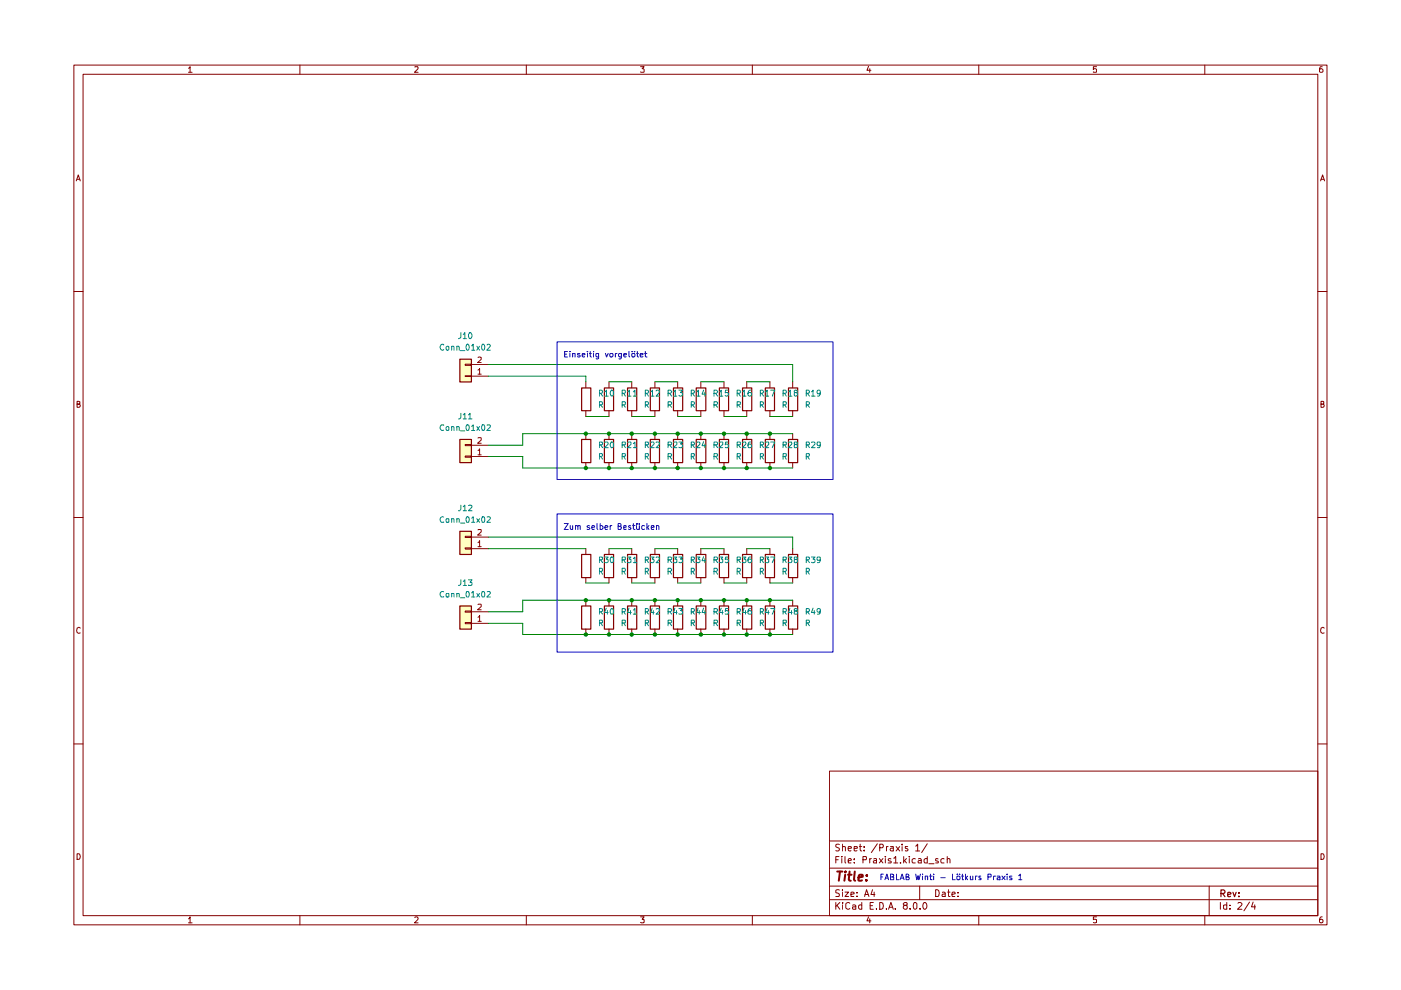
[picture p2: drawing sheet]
<svg xmlns="http://www.w3.org/2000/svg" width="297mm" height="210mm" viewBox="0 0 297 210" stroke-linecap="round" stroke-linejoin="round" font-family="sans-serif">
<g fill="none" stroke="#840000" stroke-width=".21">
<path d="M15.7 13.8h265.6v182.3h-265.6zM17.6 15.7h261.8v178.4h-261.8zM40 14.5l.3-.4v1.2M40 15.3h.7M63.6 13.8v1.9M88 14.2l.6-.1v.4l-.7 .8h.7M111.6 13.8v1.9M135.8 14.1h.8l-.5 .5 .5 .1v.5h-.8M159.5 13.8v1.9M184.1 14.1l-.3 .8h.9M184.4 14.6v.7M207.5 13.8v1.9"/>
<path d="M232.5 14.1h-.7v.6l.2-.1 .5 .1-.1 .6-.6-.1M255.4 13.8v1.9M280.3 14.1l-.4 .1a.94 .94 0 0 0 0 1.1h.4l.2-.1v-.4l-.3-.2h-.2l-.3 .2M16.2 38.4l.4-1.3 .4 1.3M16.3 38h.6M280 38.4l.4-1.3 .4 1.3M280.1 38h.6M15.7 61.8h1.9M279.4 61.8h1.9M16.3 85.7l.6-.1v-.4l-.6-.1v1.3h.5l.2-.5-.3-.2M280.1 85.7l.6-.1v-.4l-.6-.1v1.3l.6-.1 .1-.4-.3-.2M15.7 109.7h1.9"/>
<path d="M279.4 109.7h1.9M17 133.2l-.2-.2a.65 .65 0 0 0-.5 .6 .65 .65 0 0 0 .5 .7l.2-.1M280.8 133.2l-.3-.2a.65 .65 0 0 0-.5 .6 .65 .65 0 0 0 .5 .7l.3-.1M15.7 157.7h1.9M279.4 157.7h1.9M175.9 163.5h103.5v30.6h-103.5zM175.9 178.3h103.5M178 179.1l-.5-.1-.3 .2v.3l.8 .5-.3 .4-.5-.1M178.6 179.6l.6-.1v.9M178.6 179v1.4M179.8 179.9l.7-.1-.1-.3h-.5l-.1 .2 .1 .6h.5M181.1 179.9l.7-.1-.1-.3h-.6v.8h.6"/>
<path d="M182.2 179.5h.5M182.4 179v1.2l.3 .2M183.2 179.5v.2M186 178.9l-1.3 1.9M186.5 179.7h.7v-.6l-.7-.1v1.4M188 179.5v.9M188.3 179.5h-.3v.2M188.8 179.5h.6v.9M189.4 179.8h-.4l-.3 .3 .3 .3 .4-.1M190 179.5l.8 .9M190.8 179.5l-.8 .9M191.3 179v.2"/>
<path d="M191.3 179.5v.9M192.4 179.5h-.5v.3l.6 .4-.2 .2-.4-.1M194.1 179.4l.5-.4v1.4M196.6 178.9l-1.2 1.9M16.3 181a.66 .66 0 0 1 .7 .5 .66 .66 0 0 1-.2 .7h-.5zM40 194.8l.3-.4v1.3M40 195.7h.7M63.6 194.1v2M88 194.6l.4-.2 .2 .4-.7 .9h.7M111.6 194.1v2M135.8 194.4h.8l-.5 .5 .5 .1v.6h-.8M159.5 194.1v2"/>
<path d="M175.9 190.8h103.5M175.9 187.9h103.5M175.9 184.1h103.5M177.2 191.3v1.5M177.2 182.3h.5M177.5 191.9l.6 .9M177.9 181.6h-.7v1.4M178 188.7h-.7v.6a.53 .53 0 0 1 .5 .2 .53 .53 0 0 1 .1 .6h-.7M178.1 191.3l-.9 .9M178.5 181.6v.1M178.5 182v1M178.6 191.3v.2"/>
<path d="M178.6 188.6v.2M178.6 189.1v1M178.6 191.9v.9M179.2 189.1h.7l-.7 1h.7M179.2 181.6v1.2l.1 .2M179.8 182.5l.7-.1-.2-.4-.4 .1-.1 .7 .1 .2h.5M180.2 191.5l-.5-.2-.4 .4 .1 .9 .3 .2 .5-.2M180.4 189.7l.7-.2-.1-.3h-.6v.9h.6M180.8 191.9h.4l.2 .1v.8M181.1 182.9v.1M181.1 182.1v.2M181.4 192.2l-.6 .1v.4h.6"/>
<path d="M181.7 190v.1M181.7 189.2v.1M182.7 191.9h-.4l-.3 .2v.4l.3 .3 .4-.1M182.7 191.3v1.5M183 182.3h.6v-.7h-.6v1.4M183.2 180.3v.1M183.3 190.1l.4-1.5 .5 1.5M183.4 189.7h.7M184.1 194.4l-.3 .8h.9M184.4 182v1M184.4 194.8v.9M184.5 192h.5"/>
<path d="M184.7 182l-.3 .3M185 188.6l-.3 1.1h.8M185.2 191.3h-.7v1.5h.7M185.3 182.1h.5v.9h-.5l-.1-.4 .6-.2M185.3 189.1v1M185.8 192.6v.2M186.4 182l.8 1M186.5 191.3l.7 .2v1.1l-.3 .2h-.4zM187.2 182l-.8 1M187.7 181.6v.1M187.7 182v1M188 192.6v.2"/>
<path d="M188.4 192.8l.5-1.5 .5 1.5M188.6 192.4h.6M188.9 182.1a.36 .36 0 0 0-.6 .2l.7 .4-.1 .3h-.6M189.5 181.9l.4-.3v1.4M189.5 183h.8M189.8 192.6v.2M190.9 182.9v.1M191.6 181.6v1.4M191.8 182.5l.4 .5M191.9 191.9h-.3l-.1-.3a.46 .46 0 0 1 .4-.3 .46 .46 0 0 1 .5 .3l-.1 .3-.6 .1a.43 .43 0 0 0-.1 .6 .43 .43 0 0 0 .6 .1 .43 .43 0 0 0 .1-.6l-.2-.2M192.2 182l-.6 .6M192.8 181.6v.1"/>
<path d="M192.8 182v1M193 192.6v.2M193.7 191.5l.4-.2 .3 .3v.9l-.3 .3a.82 .82 0 0 1-.4-1.3zM194.1 182.1a.45 .45 0 0 0-.7 .2l.1 .7h.6M194.1 180.4h.9M194.7 182.1l.5-.1 .1 .3v.7h-.6l-.1-.4 .7-.2M195 187.9v2.9M195.1 192.6v.2M195.8 191.4l.2-.1a.76 .76 0 0 1 .5 .8 .76 .76 0 0 1-.5 .7 .97 .97 0 0 1-.2-1.4zM196.6 181.6v1.4h-.5l-.2-.7 .3-.3 .4 .1M196.9 183.1h1.1M198.4 188.6a.8 .8 0 0 1 .8 .6 .8 .8 0 0 1-.3 .9h-.5z"/>
<path d="M198.9 182.1h-.5v.4l.6 .2-.1 .3h-.5M199.8 189.2l.4-.1 .2 .2v.8h-.6l-.1-.4 .7-.2M200.2 182.1a.45 .45 0 0 0-.7 .2l.1 .6 .6 .1M200.8 182.2l.2-.2 .3 .1 .1 .9M200.8 181.6v1.4M200.9 189.1h.5M201.1 188.6v1.3l.1 .2h.2M201.8 189.7l.7-.2-.1-.4h-.4l-.2 .2v.6l.1 .2h.5M203.1 190v.1M203.1 189.2v.1M207.5 194.1v2M232.5 194.4h-.7v.6h.7v.6h-.7"/>
<path d="M255.4 194.1v2M256.4 187.9v6.2M258.7 191.3v1.5M260.1 191.9h-.7v.7l.3 .2 .4-.1M260.1 191.3v1.5M260.8 192.6v.2M260.8 191.9v.1M262.5 191.5l.1-.2h.4l.3 .5-.9 1h.9M264.9 191.3l-1.2 1.8M265.7 191.3l-.4 1h.9M266 191.9v.9M280.1 181a.66 .66 0 0 1 .6 .5 .66 .66 0 0 1-.2 .7h-.4z"/>
<path d="M280.3 194.4a.72 .72 0 0 0-.5 .5 .72 .72 0 0 0 .2 .8l.4-.1a.42 .42 0 0 0 0-.6 .42 .42 0 0 0-.6 0l-.1 .2"/>
</g>
<path d="M258.9 189.4h.7l.1-.5-.2-.2h-.6v1.4M259.2 189.4l.5 .7M260.3 189.7l.7-.2-.1-.2h-.6v.7h.6M261.4 189.2l.3 .9 .4-.9M262.7 190v.1M262.7 189.3v.1" fill="none" stroke="#840000" stroke-width=".25"/>
<path d="M177.5 184.8h1.1M178.1 184.8l-.3 1.9M179.2 185.5l-.2 1.2M179.3 184.8l-.2 .1 .1 .1 .1-.2-.1 .2M179.8 185.5h.8M180.1 184.8l-.1 1.7 .4 .2M181.2 184.8l-.1 1.7 .2 .2M182 186.1l.9-.2v-.4h-.6l-.2 .2-.1 .9h.8M183.7 186.6v.1M183.8 185.5v.2" fill="none" stroke="#840000" stroke-width=".42"/>
<g fill="#ffffc2">
<path d="M97.5 128.4h2.4v4.9h-2.4z"/>
<path d="M97.5 112.6h2.4v4.9h-2.4z"/>
<path d="M97.5 76.1h2.4v4.8h-2.4z"/>
<path d="M97.5 93.1h2.4v4.9h-2.4z"/>
</g>
<g fill="none" stroke="#840000" stroke-width=".25">
<path d="M97.5 76.2h2.4v4.8h-2.4zM97.5 93.2h2.4v4.9h-2.4zM123.3 82.3h2v4.8h-2zM123.3 93.2h2v4.9h-2zM128.1 82.3h2v4.8h-2zM128.1 93.2h2v4.9h-2zM133.1 93.2h1.9v4.9h-1.9zM133.1 82.3h1.9v4.8h-1.9zM137.9 93.2h1.9v4.9h-1.9zM137.9 82.3h1.9v4.8h-1.9zM142.8 93.2h1.9v4.9h-1.9zM142.8 82.3h1.9v4.8h-1.9z"/>
<path d="M147.6 93.2h2v4.9h-2zM147.6 82.3h2v4.8h-2zM152.5 82.3h2v4.8h-2zM152.5 93.2h2v4.9h-2zM157.4 82.3h2v4.8h-2zM157.4 93.2h2v4.9h-2zM162.3 93.2h1.9v4.9h-1.9zM162.3 82.3h1.9v4.8h-1.9zM167.2 82.3h1.9v4.8h-1.9zM167.2 93.2h1.9v4.9h-1.9zM97.5 112.6h2.4v5h-2.4zM123.3 117.6h2v4.9h-2z"/>
<path d="M128.1 117.6h2v4.9h-2zM133.1 117.6h1.9v4.9h-1.9zM137.9 117.6h1.9v4.9h-1.9zM142.8 117.6h1.9v4.9h-1.9zM147.6 117.6h2v4.9h-2zM152.5 117.6h2v4.9h-2zM157.4 117.6h2v4.9h-2zM162.3 117.6h1.9v4.9h-1.9zM167.2 117.6h1.9v4.9h-1.9zM97.5 128.5h2.4v4.9h-2.4zM123.3 128.5h2v4.9h-2zM128.1 128.5h2v4.9h-2z"/>
<path d="M133.1 128.5h1.9v4.9h-1.9zM137.9 128.5h1.9v4.9h-1.9zM142.8 128.5h1.9v4.9h-1.9zM147.6 128.5h2v4.9h-2zM152.5 128.5h2v4.9h-2zM157.4 128.5h2v4.9h-2zM162.3 128.5h1.9v4.9h-1.9zM167.2 128.5h1.9v4.9h-1.9z"/>
</g>
<g fill="none" stroke="#840000" stroke-width=".21">
<path d="M98.6 77.2h1.3v.3h-1.3zM98.6 79.7h1.3v.1h-1.3zM99.9 79.8h3.6M99.9 77.3h3.6M101.3 78.5l.4-.4v1.2M101.3 75.8h.7v.4l-.7 .7h.7M101.3 79.3h.7M98.6 94.2h1.3v.3h-1.3zM98.6 96.7h1.3v.2h-1.3zM99.9 96.8h3.6M99.9 94.4h3.6M101.3 95.5l.4-.3v1.2"/>
<path d="M101.3 92.9l.6-.1 .1 .5-.7 .7h.7M101.3 96.4h.7M124.2 80.9v1.3M124.2 87v1.3M124.2 91.9v1.2M124.2 98v1.2M129.1 80.9v1.3M129.1 87v1.3M129.1 91.9v1.2M129.1 98v1.2M133.9 80.9v1.3M133.9 87v1.3"/>
<path d="M133.9 91.9v1.2M133.9 98v1.2M138.9 80.9v1.3M138.9 87v1.3M138.9 91.9v1.2M138.9 98v1.2M143.7 80.9v1.3M143.7 87v1.3M143.7 91.9v1.2M143.7 98v1.2M148.6 80.9v1.3M148.6 87v1.3"/>
<path d="M148.6 91.9v1.2M148.6 98v1.2M153.5 80.9v1.3M153.5 87v1.3M153.5 91.9v1.2M153.5 98v1.2M158.3 80.9v1.3M158.3 87v1.3M158.3 91.9v1.2M158.3 98v1.2M163.2 80.9v1.3M163.2 87v1.3"/>
<path d="M163.2 91.9v1.2M163.2 98v1.2M168.1 80.9v1.3M168.1 87v1.3M168.1 91.9v1.2M168.1 98v1.2M98.6 113.7h1.3v.3h-1.3zM98.6 116.2h1.3v.2h-1.3zM99.9 116.3h3.6M99.9 113.9h3.6M101.3 115.1l.4-.5v1.3M101.3 112.4l.6-.1 .1 .5-.7 .7h.7"/>
<path d="M101.3 115.9h.7M124.2 116.3v1.2M129.1 116.3v1.2M133.9 116.3v1.2M138.9 116.3v1.2M143.7 116.3v1.2M148.6 116.3v1.2M153.5 116.3v1.2M158.3 116.3v1.2M163.2 116.3v1.2M168.1 116.3v1.2M98.6 129.5h1.3v.3h-1.3z"/>
<path d="M98.6 132h1.3v.2h-1.3zM99.9 132.2h3.6M99.9 129.7h3.6M101.3 130.9l.4-.4v1.2M101.3 128.2l.6-.1 .1 .5-.7 .7h.7M101.3 131.7h.7M124.2 122.4v1.2M124.2 127.3v1.1M124.2 133.3v1.2M129.1 122.4v1.2M129.1 127.3v1.1M129.1 133.3v1.2"/>
<path d="M133.9 122.4v1.2M133.9 127.3v1.1M133.9 133.3v1.2M138.9 122.4v1.2M138.9 127.3v1.1M138.9 133.3v1.2M143.7 122.4v1.2M143.7 127.3v1.1M143.7 133.3v1.2M148.6 122.4v1.2M148.6 127.3v1.1M148.6 133.3v1.2"/>
<path d="M153.5 122.4v1.2M153.5 127.3v1.1M153.5 133.3v1.2M158.3 122.4v1.2M158.3 127.3v1.1M158.3 133.3v1.2M163.2 122.4v1.2M163.2 127.3v1.1M163.2 133.3v1.2M168.1 122.4v1.2M168.1 127.3v1.1M168.1 133.3v1.2"/>
</g>
<g fill="none" stroke="#008400" stroke-width=".21">
<path d="M103.5 77.3h64.6v3.6M103.5 79.8h20.7v1.1M103.5 96.8h7.3v2.4h57.3M124.2 88.3h4.9M129.1 80.9h4.8M133.9 88.3h5M138.9 80.9h4.8M143.7 88.3h4.9M148.6 80.9h4.9M153.5 88.3h4.8M158.3 80.9h4.9M163.2 88.3h4.9"/>
<path d="M168.1 91.9h-57.3v2.5h-7.3M103.5 113.9h64.6v2.4M103.5 116.3h20.7M129.1 116.3h4.8M138.9 116.3h4.8M148.6 116.3h4.9M158.3 116.3h4.9M103.5 132.2h7.3v2.3h57.3M124.2 123.6h4.9M133.9 123.6h5M143.7 123.6h4.9M153.5 123.6h4.8"/>
<path d="M163.2 123.6h4.9M168.1 127.3h-57.3v2.4h-7.3"/>
</g>
<g fill="none" stroke="#0000c2" stroke-width=".21">
<path d="M118.1 72.5h58.5v29.2h-58.5zM119.7 75.1h.4M120.3 74.5h-.6v1.2h.6M120.8 74.5v.1M120.8 74.9v.8M121.4 75l.5-.1v.8M121.4 74.9v.8M122.9 74.9h-.4l-.1 .2 .1 .2h.4l.1 .2-.1 .2-.5-.1M123.4 75.3l.6-.1v-.3h-.5l-.1 .2v.4l.2 .2 .4-.1M124.5 74.5v.1M124.5 74.9v.8M125 74.9h.4"/>
<path d="M125.1 74.5v1l.3 .2M125.8 74.5v.1M125.8 74.9v.8M126.9 75.6h-.5l-.1-.5 .2-.2h.4v1.1h-.5M128.4 74.9l.2 .8 .3-.8M129.5 74.9h.3l.2 .2v.3l-.3 .3-.4-.3v-.3zM130.5 74.9v.8M130.8 74.9h-.2l-.1 .2M131.7 75.6h-.5l-.1-.5 .2-.2h.4v1l-.2 .2-.3-.1M132.2 75.3l.6-.1v-.3h-.5l-.1 .2v.4l.2 .2 .4-.1M133.3 74.5v1l.2 .2M134 74.9h.5l.1 .2-.1 .5h-.5z"/>
<path d="M134 74.5v.1M134.5 74.5v.1M135 74.9h.4M135.1 74.5v1l.3 .2M135.7 75.3l.6-.1v-.3h-.5l-.1 .2v.4l.2 .2 .4-.1M136.7 74.9h.5M136.8 74.5v1l.4 .2M118.1 109h58.5v29.3h-58.5zM119.6 111h.9l-.9 1.3h.9M120.9 111.4v.7l.2 .2 .3-.2M121.4 111.4v.9M122 111.6l.2-.2 .3 .2v.7"/>
<path d="M122 111.4v.9M122.5 111.6l.2-.2 .3 .1v.8M125 111.5l-.3-.1-.2 .3 .4 .1 .2 .3-.2 .2-.4-.1M125.5 111.8h.6l-.2-.4-.4 .2v.5l.1 .2 .4-.1M126.6 111v1.1l.1 .2M127.3 111.5l.3-.1 .2 .3v.3l-.2 .3-.3-.1M127.3 111v1.3M128.3 111.8h.6l-.2-.4-.4 .2v.5l.1 .2 .4-.1M129.4 111.4v.9M129.7 111.4l-.3 .3M131.1 111.6h.5l.1-.4-.2-.2h-.4v1.3l.6-.1v-.4l-.2-.2M132.2 111.8h.6v-.3h-.6v.7h.6"/>
<path d="M133.7 111.5l-.3-.1-.1 .3 .5 .4-.2 .2-.3-.1M134.1 111.4h.5M134.3 111v1.1l.3 .2M135 111.4v.7l.2 .2 .4-.2M135 111v.2M135.6 111v.2M135.6 111.4v.9M136.7 111.5l-.4-.1-.2 .2v.5l.2 .2 .4-.1M137.2 111v1.3M137.2 111.8l.4 .5M137.6 111.4l-.4 .5M138.1 111.8h.6l-.2-.4-.4 .1v.7h.5"/>
<path d="M139.2 111.6l.2-.2 .3 .2v.7M139.2 111.4v.9M186.8 185.9h.3M187.3 185.3h-.5v1.2M187.6 186.5l.4-1.2 .4 1.2M187.7 186.2h.6M188.8 185.9h.4l.3-.2-.1-.3-.6-.1v1.2h.6l.1-.5-.3-.1M190.1 185.3v1.2h.5M190.8 186.5l.5-1.2 .4 1.2M191 186.2h.5M192.1 185.9l.5-.1v-.4l-.5-.1v1.2h.5l.2-.3-.4-.3M194.1 185.3l.3 1.2 .2-.8 .2 .8 .4-1.2"/>
<path d="M195.6 185.3v.1M195.6 185.8v.7M196.2 185.8h.5v.7M196.2 185.8v.7M197.1 185.8h.5M197.3 185.3v1.1l.1 .1h.2M198 185.3v.1M198 185.8v.7M199.5 186.1h.9M201.9 185.3v1.2h.6M202.9 185.8h.5l.1 .1v.5l-.1 .1h-.5zM202.9 185.3v.1"/>
<path d="M203.5 185.3v.1M203.9 185.8h.4M204 185.3v1.2h.3M204.7 185.3v1.2M204.8 186.1l.3 .4M205.1 185.8l-.4 .4M205.7 185.8v.7l.5-.1M206.2 185.8v.7M206.8 185.8v.7M207.2 185.8h-.3l-.1 .1M207.9 185.8h-.3l-.1 .1 .2 .3h.2v.3h-.4M209.5 185.9h.6v-.5l-.6-.1v1.2"/>
<path d="M210.7 185.8v.7M211.1 185.8l-.4 .1M211.4 185.8h.5l.1 .1v.6h-.6v-.3l.6-.2M212.4 185.8l.7 .7M213.1 185.8l-.7 .7M213.5 185.3v.1M213.5 185.8v.7M214.5 185.8h-.4l-.1 .1 .2 .3h.3v.3h-.5M216 185.7l.3-.4v1.2M216 186.5h.7"/>
</g>
<g fill="#008400">
<circle cx="163.2" cy="134.5" r=".47"/>
<circle cx="158.3" cy="134.5" r=".47"/>
<circle cx="163.2" cy="127.3" r=".47"/>
<circle cx="158.3" cy="99.2" r=".47"/>
<circle cx="163.2" cy="99.2" r=".47"/>
<circle cx="153.5" cy="99.2" r=".47"/>
<circle cx="158.3" cy="127.3" r=".47"/>
<circle cx="129.1" cy="134.5" r=".47"/>
<circle cx="133.9" cy="134.5" r=".47"/>
<circle cx="148.6" cy="127.3" r=".47"/>
<circle cx="153.5" cy="127.3" r=".47"/>
<circle cx="148.6" cy="134.5" r=".47"/>
<circle cx="153.5" cy="134.5" r=".47"/>
<circle cx="138.9" cy="134.5" r=".47"/>
<circle cx="143.7" cy="134.5" r=".47"/>
<circle cx="138.9" cy="127.3" r=".47"/>
<circle cx="133.9" cy="127.3" r=".47"/>
<circle cx="124.2" cy="134.5" r=".47"/>
<circle cx="129.1" cy="127.3" r=".47"/>
<circle cx="143.7" cy="127.3" r=".47"/>
<circle cx="124.2" cy="99.2" r=".47"/>
<circle cx="124.2" cy="127.3" r=".47"/>
<circle cx="138.9" cy="99.2" r=".47"/>
<circle cx="148.6" cy="99.2" r=".47"/>
<circle cx="143.7" cy="99.2" r=".47"/>
<circle cx="143.7" cy="91.9" r=".47"/>
<circle cx="148.6" cy="91.9" r=".47"/>
<circle cx="138.9" cy="91.9" r=".47"/>
<circle cx="133.9" cy="91.9" r=".47"/>
<circle cx="133.9" cy="99.2" r=".47"/>
<circle cx="124.2" cy="91.9" r=".47"/>
<circle cx="158.3" cy="91.9" r=".47"/>
<circle cx="153.5" cy="91.9" r=".47"/>
<circle cx="129.1" cy="99.2" r=".47"/>
<circle cx="129.1" cy="91.9" r=".47"/>
<circle cx="163.2" cy="91.9" r=".47"/>
</g>
<g fill="none" stroke="#008484" stroke-width=".21">
<path d="M94.1 73.2l-.2-.2a.64 .64 0 0 0-.6 .6 .64 .64 0 0 0 .6 .7l.2-.2M94.7 73.5h.5v.6l-.2 .2-.4-.3zM95.8 73.5l.3-.1 .2 .2v.7M95.8 73.4v.9M96.9 73.5l.3-.1 .2 .2v.7M96.9 73.4v.9M97.6 74.3h1M97.7 70.5v1l-.5 .3M98.2 71l.4-.5v1.3M98.2 71.8h.7M99.1 73a.68 .68 0 0 1 .4 .6 .68 .68 0 0 1-.4 .7l-.3-.6 .1-.5zM99.5 70.6a.61 .61 0 0 1 .7 .5 .61 .61 0 0 1-.5 .7 .71 .71 0 0 1-.2-1.2z"/>
<path d="M100 73.3l.3-.3v1.3M100 74.3h.7M101.1 73.4l.6 .9M101.7 73.4l-.6 .9M102.4 73a.68 .68 0 0 1 .4 .6 .68 .68 0 0 1-.4 .7l-.3-.6 .1-.5zM103.3 73.2l.4-.2 .3 .3-.8 1h.8M94.1 90.2l-.5-.1a.61 .61 0 0 0-.3 .8 .61 .61 0 0 0 .8 .3M94.7 90.5l.3-.1 .2 .2v.6h-.5zM95.8 90.6l.1-.2 .4 .2v.7M95.8 90.4v.9M96.9 90.6l.1-.2 .4 .2v.7M96.9 90.4v.9"/>
<path d="M97.6 91.4h1M97.7 87.6v.9l-.2 .3h-.3M98.2 88l.4-.4v1.2M98.2 88.8h.7M98.9 90.2l.4-.1a.86 .86 0 0 1-.1 1.2l-.3-.1zM99.3 88l.4-.4v1.2M99.3 88.8h.8M100 90.4l.3-.3v1.2M100 91.3h.7M101.1 90.4l.6 .9M101.7 90.4l-.6 .9M102.2 90.2l.4-.1a.86 .86 0 0 1-.1 1.2l-.3-.1z"/>
<path d="M103.3 90.2l.5-.1 .2 .3-.8 .9h.8M127.1 85.9l.6-.1v-.5l-.6-.1v1.2M127.1 96.8l.6-.1v-.5h-.6v1.2M127.1 83.4l.6-.1v-.5l-.6-.1v1.3M127.1 94.3h.6v-.6h-.6v1.2M127.3 85.9l.5 .5M127.3 96.8l.5 .6M127.3 83.4l.5 .6M127.3 94.3l.5 .6M128.2 83.1l.4-.4v1.3M128.2 93.8l.6-.1 .1 .3-.7 .9h.7M128.2 84h.7"/>
<path d="M129.5 82.8l.3-.1 .2 .3v.7l-.2 .3a.71 .71 0 0 1-.3-1.2zM129.5 93.7h.4l.1 .3v.8l-.5 .1a1.05 1.05 0 0 1 0-1.2zM131.9 85.9h.5l.2-.2v-.4l-.7-.1v1.2M131.9 96.8l.7-.1v-.4l-.7-.1v1.2M131.9 83.4h.5l.2-.2v-.3l-.2-.2h-.5v1.3M131.9 94.3h.6l.1-.5-.7-.1v1.2M132.2 85.9l.4 .5M132.2 96.8l.4 .6M132.2 83.4l.4 .6M132.2 94.3l.4 .6M133.1 83.1l.3-.4v1.3M133.1 93.8l.6-.1 .1 .5-.8 .7h.8"/>
<path d="M133.1 84h.7M134.3 83.1l.3-.4v1.3M134.3 94.1l.3-.4v1.2M134.3 84h.7M134.3 94.9h.7M136.8 96.8l.6-.1v-.5h-.6v1.2M136.8 85.9l.6-.1v-.5l-.6-.1v1.2M136.8 94.3h.6v-.6h-.6v1.2M136.8 83.4l.6-.1v-.5l-.6-.1v1.3M137.1 96.8l.4 .6M137.1 85.9l.4 .5M137.1 94.3l.4 .6"/>
<path d="M137.1 83.4l.4 .6M138 93.8l.5-.1 .2 .4-.8 .8h.8M138 83.1l.3-.4v1.3M138 84h.7M139.1 93.8h.7v.4l-.7 .7h.7M139.1 82.9l.2-.2h.3l.2 .2v.3l-.7 .8h.7M141.6 96.8l.7-.1 .1-.3-.2-.2h-.6v1.2M141.6 85.9h.6l.2-.3-.1-.3-.7-.1v1.2M141.6 94.3h.6l.2-.2-.1-.3-.7-.1v1.2M141.6 83.4h.6l.2-.4-.2-.3h-.6v1.3M142 96.8l.4 .6M142 85.9l.4 .5"/>
<path d="M142 94.3l.4 .6M142 83.4l.4 .6M142.8 93.8l.6-.1 .1 .5-.8 .7h.8M142.8 83.1l.4-.4v1.3M142.8 84h.7M143.9 93.7h.8l-.4 .4 .4 .3-.1 .5-.7-.1M143.9 82.7h.8l-.4 .5h.3v.7l-.5 .1-.2-.2M146.6 96.8l.6-.1v-.5h-.6v1.2M146.6 85.9l.6-.1v-.5l-.6-.1v1.2M146.6 94.3h.6v-.6h-.6v1.2M146.6 83.4l.6-.1v-.5l-.6-.1v1.3M146.8 96.8l.4 .6"/>
<path d="M146.8 85.9l.4 .5M146.8 94.3l.4 .6M146.8 83.4l.4 .6M147.7 93.8l.6-.1 .1 .4-.7 .8h.7M147.7 83.1l.4-.4v1.3M147.7 84h.7M149.2 93.6l-.4 .9h.8M149.2 82.7l-.4 .9h.8M149.4 83.1v.9M149.4 94.1v.8M151.4 96.8l.7-.1v-.3l-.1-.2h-.6v1.2M151.4 85.9h.5l.2-.3v-.3l-.7-.1v1.2"/>
<path d="M151.4 94.3h.6l.1-.2v-.3l-.7-.1v1.2M151.4 83.4h.5l.2-.4-.2-.3h-.5v1.3M151.7 96.8l.4 .6M151.7 85.9l.4 .5M151.7 94.3l.4 .6M151.7 83.4l.4 .6M152.6 93.8l.6-.1v.5l-.7 .7h.7M152.6 83.1h.1l.2-.4v1.3M152.6 84h.6M154.3 93.7h-.5v.6l.1-.2 .4 .1v.7l-.5-.1M154.3 82.7h-.5v.6l.5-.1v.7l-.4 .1-.1-.2M156.3 85.9l.6-.1 .1-.5-.7-.1v1.2"/>
<path d="M156.3 96.8l.7-.1v-.4l-.7-.1v1.2M156.3 83.4l.6-.1 .1-.4-.7-.2v1.3M156.3 94.3h.6l.1-.5-.7-.1v1.2M156.5 85.9l.5 .5M156.5 96.8l.5 .6M156.5 83.4l.5 .6M156.5 94.3l.5 .6M157.5 83.1l.3-.4v1.3M157.5 93.8l.6-.1 .1 .4-.8 .8h.8M157.5 84h.7M159.2 82.7l-.5 .2-.1 .8 .2 .3h.3l.2-.3-.1-.5h-.5l-.1 .3M159.2 93.7l-.5 .1-.1 .9 .1 .2 .6-.1v-.4l-.2-.3h-.3l-.2 .3"/>
<path d="M161.2 85.9h.4l.3-.3-.1-.3-.6-.1v1.2M161.2 96.8l.6-.1 .1-.3-.2-.2h-.5v1.2M161.2 83.4h.4l.3-.4-.3-.3h-.4v1.3M161.2 94.3h.5l.2-.2-.2-.4h-.5v1.2M161.5 85.9l.4 .5M161.5 96.8l.4 .6M161.5 83.4l.4 .6M161.5 94.3l.4 .6M162.3 83.1h.2l.1-.4v1.3M162.3 93.8h.7v.4l-.7 .7h.7M162.3 84h.7M163.4 82.7h.9l-.6 1.3"/>
<path d="M163.4 93.7h.9l-.6 1.2M166 96.8l.7-.1v-.4l-.7-.1v1.2M166 85.9h.5l.2-.2v-.4l-.7-.1v1.2M166 94.3h.6l.1-.5-.7-.1v1.2M166 83.4h.5l.2-.2v-.3l-.2-.2h-.5v1.3M166.4 96.8l.3 .6M166.4 85.9l.3 .5M166.4 94.3l.3 .6M166.4 83.4l.3 .6M167.2 93.8l.6-.1 .1 .4-.8 .8h.8M167.2 83.1l.4-.4v1.3M167.2 84h.7"/>
<path d="M168.6 94.2l-.2-.1v-.3l.5-.1 .2 .3-.1 .1-.6 .2 .1 .6 .5-.1 .1-.3-.3-.3M168.6 83.2l-.2-.1v-.2l.4-.2 .3 .4-.7 .3v.4l.2 .2h.2l.3-.3v-.2l-.3-.3M170.9 85.9l.6-.1v-.5l-.6-.1v1.2M170.9 96.8l.6-.1v-.5h-.6v1.2M170.9 83.4l.6-.1v-.5l-.6-.1v1.3M170.9 94.3h.6v-.6h-.6v1.2M171.2 85.9l.4 .5M171.2 96.8l.4 .6M171.2 83.4l.4 .6M171.2 94.3l.4 .6M172 83.1h.2l.2-.4v1.3M172 93.8l.6-.1 .2 .3-.8 .9h.8"/>
<path d="M172 84h.8M173.9 83.2l-.1 .3h-.5v-.7l.4-.1 .2 .2v.8l-.2 .2-.4 .1M173.9 94.2l-.2 .3-.4-.1v-.7l.6 .1v.9l-.2 .2h-.4M94.1 109.6a.61 .61 0 0 0-.8 .4 .61 .61 0 0 0 .3 .7h.5M94.7 110l.5 .1-.1 .6h-.4zM95.8 110.1l.4-.1 .1 .7M95.8 110v.7M96.9 110.1l.4-.1 .1 .7M96.9 110v.7M97.6 110.9h1M97.7 107.1v.8l-.2 .4h-.3M98.2 107.4l.4-.3v1.2"/>
<path d="M98.2 108.3h.7M98.9 109.6h.3a.86 .86 0 0 1 .1 1.1h-.4zM99.3 107.2l.5-.1 .3 .3-.8 .9h.8M100 109.9l.3-.3v1.1M100 110.7h.7M101.1 110l.6 .7M101.7 110l-.6 .7M102.2 109.6h.3a.86 .86 0 0 1 .1 1.1h-.4zM103.3 109.6h.4l.3 .3-.8 .8h.8M127.1 118.7l.6-.1v-.5h-.6v1.2M127.3 118.7l.5 .6M128.2 118.1h.7l-.4 .4 .4 .3v.4h-.7"/>
<path d="M129.5 118.1h.4l.1 .2v.7l-.1 .2a.6 .6 0 0 1-.6-.4 .6 .6 0 0 1 .2-.7zM131.9 118.7l.7-.1v-.4l-.7-.1v1.2M132.2 118.7l.4 .6M133 118.1h.8l-.5 .4 .5 .1v.6h-.8M134.3 118.4l.3-.3v1.2M134.3 119.3h.7M136.8 118.7l.6-.1v-.5h-.6v1.2M137.1 118.7l.4 .6M137.9 118.1h.8l-.4 .4 .4 .3-.1 .4h-.7M139.1 118.2h.7v.4l-.7 .7h.7M141.6 118.7l.7-.1 .1-.3-.2-.2h-.6v1.2M142 118.7l.4 .6"/>
<path d="M142.7 118.1h.8l-.4 .4 .4 .1v.6h-.8M143.9 118.1h.8l-.4 .4 .4 .3-.1 .4h-.7M146.6 118.7l.6-.1v-.5h-.6v1.2M146.8 118.7l.4 .6M147.7 118.1h.7l-.4 .4 .3 .1v.6h-.6M149.2 118l-.4 .9h.8M149.4 118.4v.9M151.4 118.7l.7-.1v-.3l-.1-.2h-.6v1.2M151.7 118.7l.4 .6M152.5 118.1h.7l-.3 .4 .3 .1v.6h-.7M154.3 118.1h-.5v.5h.5v.6h-.5M156.3 118.7l.7-.1v-.4l-.7-.1v1.2"/>
<path d="M156.5 118.7l.5 .6M157.4 118.1h.8l-.5 .4 .4 .1v.6h-.7M159.2 118.1h-.4l-.1 .3v.8a.42 .42 0 0 0 .5 0 .42 .42 0 0 0 .1-.6l-.5-.1-.2 .3M161.2 118.7l.6-.1 .1-.3-.2-.2h-.5v1.2M161.5 118.7l.4 .6M162.3 118.1h.7l-.4 .4 .4 .1v.6h-.7M163.4 118.1h.9l-.6 1.2M166 118.7l.7-.1v-.4l-.7-.1v1.2M166.4 118.7l.3 .6M167.1 118.1h.8l-.4 .4 .4 .3-.1 .4h-.7M168.6 118.6l-.2-.4 .5-.1 .2 .3-.3 .2-.4 .1v.5l.2 .1h.2l.3-.3v-.2l-.3-.2M170.9 118.7l.6-.1v-.5h-.6v1.2"/>
<path d="M171.2 118.7l.4 .6M172 118.1h.8l-.4 .4 .4 .3-.1 .4h-.7M173.9 118.6l-.1 .2h-.5v-.7l.6 .1v.8l-.2 .2-.4 .1M94.1 125.5a.61 .61 0 0 0-.8 .3 .61 .61 0 0 0 .3 .8l.5-.1M94.7 125.8l.5 .1-.1 .7h-.4zM95.8 125.9l.4-.1 .1 .8M95.8 125.8v.8M96.9 125.9l.4-.1 .1 .8M96.9 125.8v.8M97.6 126.7h1M97.7 122.9v.9l-.2 .3h-.3M98.2 123.3l.4-.4v1.2"/>
<path d="M98.2 124.1h.7M98.9 125.5l.3-.1a.86 .86 0 0 1 .1 1.2l-.4-.1zM99.3 122.9h.8l-.4 .5 .4 .2v.4l-.2 .1-.6-.1M100 125.7l.3-.3v1.2M100 126.6h.7M101.1 125.8l.6 .8M101.7 125.8l-.6 .8M102.2 125.5l.3-.1a.86 .86 0 0 1 .1 1.2l-.4-.1zM103.3 125.5l.4-.1 .3 .3-.8 .9h.8M127.1 132.1h.6v-.6h-.6v1.2M127.1 121.2l.6-.1v-.5l-.6-.1v1.3M127.1 129.7l.6-.1v-.5l-.6-.1v1.2"/>
<path d="M127.3 132.1l.5 .6M127.3 121.2l.5 .6M127.3 129.7l.5 .5M128.5 128.9l-.3 1h.7M128.8 129.5v.7M129.5 129.1l.3-.1 .2 .3v.7l-.1 .2-.4-.1a.78 .78 0 0 1 0-1zM131.9 132.1h.6l.1-.5-.7-.1v1.2M131.9 121.2h.5l.2-.2v-.4l-.2-.1h-.5v1.3M131.9 129.7h.5l.2-.2v-.4l-.7-.1v1.2M132.2 132.1l.4 .6M132.2 121.2l.4 .6M132.2 129.7l.4 .5"/>
<path d="M133.3 128.9l-.2 1h.8M133.7 129.5v.7M134.3 129.4l.3-.4v1.2M134.3 130.2h.7M136.8 132.1h.6v-.6h-.6v1.2M136.8 121.2l.6-.1v-.5l-.6-.1v1.3M136.8 129.7l.6-.1v-.5l-.6-.1v1.2M137.1 132.1l.4 .6M137.1 121.2l.4 .6M137.1 129.7l.4 .5M138.3 128.9l-.3 1h.7M138.5 129.5v.7"/>
<path d="M139.1 129.1h.7v.4l-.7 .7h.7M141.6 132.1h.6l.2-.2-.1-.3-.7-.1v1.2M141.6 121.2h.6l.2-.5-.2-.2h-.6v1.3M141.6 129.7h.6l.2-.2-.1-.4-.7-.1v1.2M142 132.1l.4 .6M142 121.2l.4 .6M142 129.7l.4 .5M143.1 128.9l-.3 1h.8M143.4 129.5v.7M143.9 129h.8l-.4 .5 .4 .2-.1 .5-.7-.1M146.6 132.1h.6v-.6h-.6v1.2M146.6 121.2l.6-.1v-.5l-.6-.1v1.3"/>
<path d="M146.6 129.7l.6-.1v-.5l-.6-.1v1.2M146.8 132.1l.4 .6M146.8 121.2l.4 .6M146.8 129.7l.4 .5M148 128.9l-.3 1h.8M148.3 129.5v.7M149.2 128.9l-.4 1h.8M149.4 129.5v.7M151.4 121.2h.5l.2-.5-.2-.2h-.5v1.3M151.4 132.1h.6l.1-.2v-.3l-.7-.1v1.2M151.4 129.7h.5l.2-.2v-.4l-.7-.1v1.2M151.7 121.2l.4 .6"/>
<path d="M151.7 132.1l.4 .6M151.7 129.7l.4 .5M152.9 128.9l-.3 1h.7M153.2 129.5v.7M154.3 129h-.5v.6l.1-.1h.4v.7l-.5-.1M156.3 132.1h.6l.1-.5-.7-.1v1.2M156.3 121.2l.6-.1 .1-.5-.7-.1v1.3M156.3 129.7l.6-.1 .1-.5-.7-.1v1.2M156.5 132.1l.5 .6M156.5 121.2l.5 .6M156.5 129.7l.5 .5M157.7 128.9l-.2 1h.7"/>
<path d="M158.1 129.5v.7M159.2 129l-.5 .1a.94 .94 0 0 0 0 1.1h.5l.1-.2v-.3l-.2-.2h-.3l-.2 .2M161.2 132.1h.5l.2-.2-.1-.3-.6-.1v1.2M161.2 121.2h.4l.3-.5-.3-.2h-.4v1.3M161.2 129.7h.4l.3-.2-.1-.4-.6-.1v1.2M161.5 132.1l.4 .6M161.5 121.2l.4 .6M161.5 129.7l.4 .5M162.6 128.9l-.3 1h.8M162.9 129.5v.7M163.4 129h.9l-.6 1.2M166 132.1h.6l.1-.5-.7-.1v1.2"/>
<path d="M166 121.2h.5l.2-.2v-.4l-.2-.1h-.5v1.3M166 129.7h.5l.2-.2v-.4l-.7-.1v1.2M166.4 132.1l.3 .6M166.4 121.2l.3 .6M166.4 129.7l.3 .5M167.5 128.9l-.3 1h.8M167.8 129.5v.7M168.6 129.5h-.2v-.4h.6v.4l-.6 .2 .1 .5h.4l.2-.2v-.2l-.3-.3M170.9 132.1h.6v-.6h-.6v1.2M170.9 121.2l.6-.1v-.5l-.6-.1v1.3M170.9 129.7l.6-.1v-.5l-.6-.1v1.2M171.2 132.1l.4 .6"/>
<path d="M171.2 121.2l.4 .6M171.2 129.7l.4 .5M172.4 128.9l-.4 1h.8M172.6 129.5v.7M173.9 129.5l-.2 .3-.4-.1v-.6h.6v.9l-.2 .2h-.4"/>
</g>
</svg>
